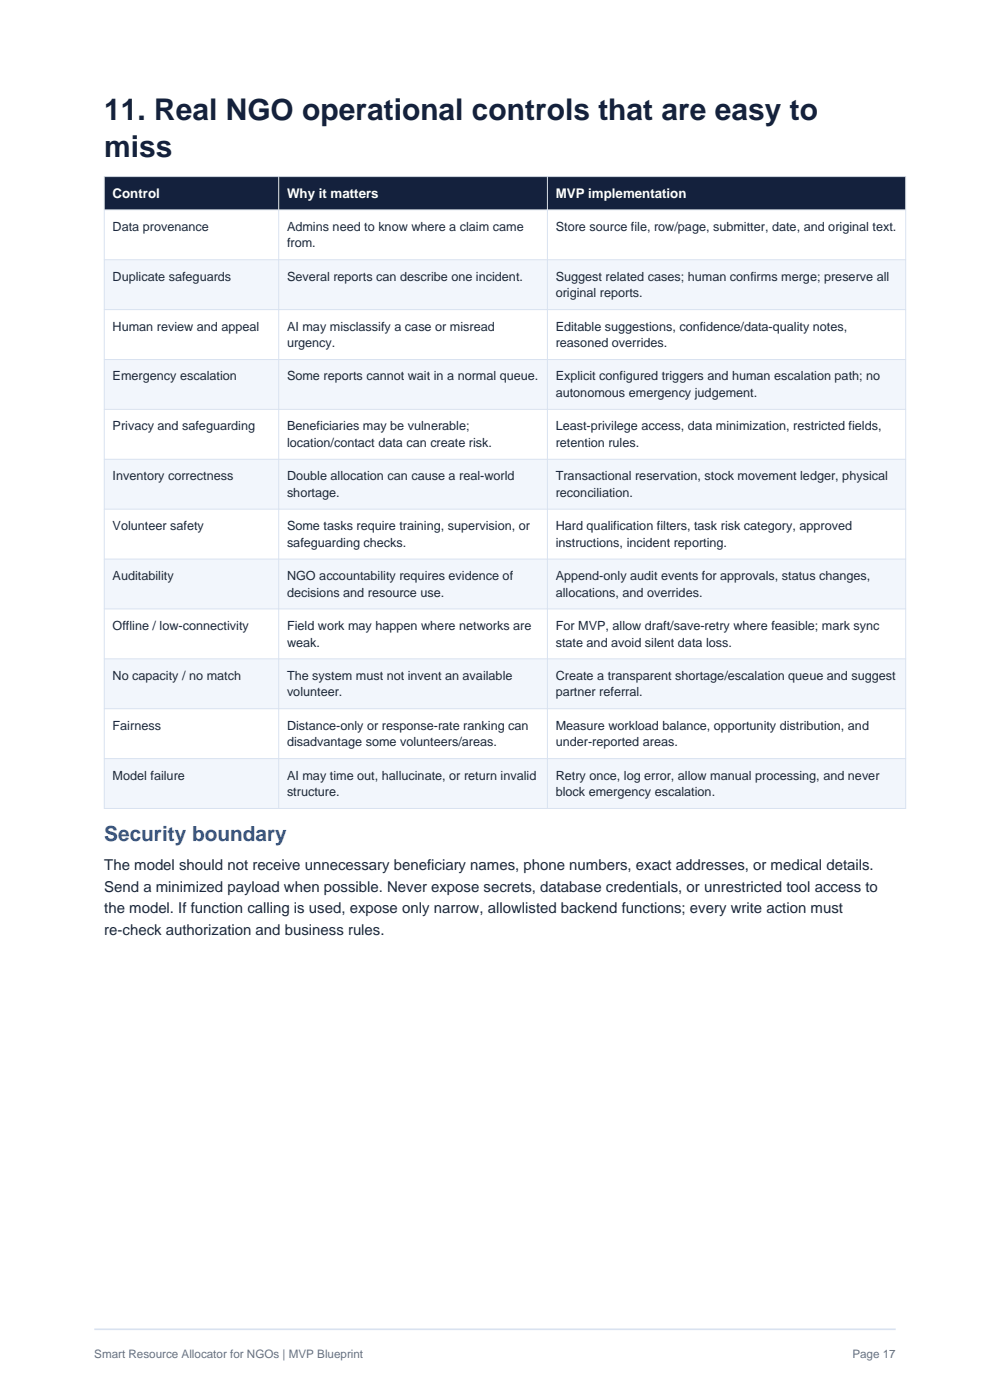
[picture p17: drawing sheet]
<svg xmlns="http://www.w3.org/2000/svg" width="210mm" height="297mm" viewBox="0 0 210 297" stroke-linecap="round" stroke-linejoin="round" font-family="sans-serif">
<defs><g id="words">
<g font-size="6.3" fill="#14213d">
<text x="22.1" y="25.5">11. Real NGO operational controls that are easy to</text>
<text x="22.1" y="33.2">miss</text>
</g>
<text font-size="4.4" fill="#2457a7" x="22.1" y="178.4">Security boundary</text>
<g font-size="3.2" fill="#1d2939">
<text x="22.1" y="184.6">The model should not receive unnecessary beneficiary names, phone numbers, exact addresses, or medical details.</text>
<text x="22.1" y="189.2">Send a minimized payload when possible. Never expose secrets, database credentials, or unrestricted tool access to</text>
<text x="22.1" y="193.7">the model. If function calling is used, expose only narrow, allowlisted backend functions; every write action must</text>
<text x="22.1" y="198.3">re-check authorization and business rules.</text>
</g>
<g font-size="2.8" fill="#fff">
<text x="23.9" y="42">Control</text>
<text x="60.9" y="42">Why it matters</text>
<text x="117.9" y="42">MVP implementation</text>
</g>
<g font-size="2.7" fill="#1d2939">
<text x="23.9" y="49">Data provenance</text>
<text x="60.9" y="49">Admins need to know where a claim came</text>
<text x="60.9" y="52.5">from.</text>
<text x="117.9" y="49">Store source file, row/page, submitter, date, and original text.</text>
<text x="23.9" y="59.5">Duplicate safeguards</text>
<text x="60.9" y="59.5">Several reports can describe one incident.</text>
<text x="117.9" y="59.5">Suggest related cases; human confirms merge; preserve all</text>
<text x="117.9" y="63.1">original reports.</text>
<text x="23.9" y="70.1">Human review and appeal</text>
<text x="60.9" y="70.1">AI may misclassify a case or misread</text>
<text x="117.9" y="70.1">Editable suggestions, confidence/data-quality notes,</text>
<text x="60.9" y="73.7">urgency.</text>
<text x="117.9" y="73.7">reasoned overrides.</text>
<text x="23.9" y="80.7">Emergency escalation</text>
<text x="60.9" y="80.7">Some reports cannot wait in a normal queue.</text>
<text x="117.9" y="80.7">Explicit configured triggers and human escalation path; no</text>
<text x="117.9" y="84.2">autonomous emergency judgement.</text>
<text x="23.9" y="91.3">Privacy and safeguarding</text>
<text x="60.9" y="91.3">Beneficiaries may be vulnerable;</text>
<text x="60.9" y="94.8">location/contact data can create risk.</text>
<text x="117.9" y="91.3">Least-privilege access, data minimization, restricted fields,</text>
<text x="117.9" y="94.8">retention rules.</text>
<text x="23.9" y="101.9">Inventory correctness</text>
<text x="60.9" y="101.9">Double allocation can cause a real-world</text>
<text x="117.9" y="101.9">Transactional reservation, stock movement ledger, physical</text>
<text x="60.9" y="105.4">shortage.</text>
<text x="117.9" y="105.4">reconciliation.</text>
<text x="23.9" y="112.5">Volunteer safety</text>
<text x="60.9" y="112.5">Some tasks require training, supervision, or</text>
<text x="117.9" y="112.5">Hard qualification filters, task risk category, approved</text>
<text x="60.9" y="116">safeguarding checks.</text>
<text x="117.9" y="116">instructions, incident reporting.</text>
<text x="23.9" y="123">Auditability</text>
<text x="60.9" y="123">NGO accountability requires evidence of</text>
<text x="117.9" y="123">Append-only audit events for approvals, status changes,</text>
<text x="60.9" y="126.6">decisions and resource use.</text>
<text x="117.9" y="126.6">allocations, and overrides.</text>
<text x="23.9" y="133.6">Offline / low-connectivity</text>
<text x="60.9" y="133.6">Field work may happen where networks are</text>
<text x="60.9" y="137.2">weak.</text>
<text x="117.9" y="133.6">For MVP, allow draft/save-retry where feasible; mark sync</text>
<text x="117.9" y="137.2">state and avoid silent data loss.</text>
<text x="23.9" y="144.2">No capacity / no match</text>
<text x="60.9" y="144.2">The system must not invent an available</text>
<text x="60.9" y="147.7">volunteer.</text>
<text x="117.9" y="144.2">Create a transparent shortage/escalation queue and suggest</text>
<text x="117.9" y="147.7">partner referral.</text>
<text x="23.9" y="154.8">Fairness</text>
<text x="60.9" y="154.8">Distance-only or response-rate ranking can</text>
<text x="117.9" y="154.8">Measure workload balance, opportunity distribution, and</text>
<text x="60.9" y="158.3">disadvantage some volunteers/areas.</text>
<text x="117.9" y="158.3">under-reported areas.</text>
<text x="23.9" y="165.4">Model failure</text>
<text x="60.9" y="165.4">AI may time out, hallucinate, or return invalid</text>
<text x="117.9" y="165.4">Retry once, log error, allow manual processing, and never</text>
<text x="60.9" y="168.9">structure.</text>
<text x="117.9" y="168.9">block emergency escalation.</text>
</g>
<g font-size="2.5" fill="#667085">
<text x="20" y="288">Smart Resource Allocator for NGOs | MVP Blueprint</text>
<text x="180.8" y="288">Page 17</text>
</g>
</g></defs>
<path d="M20 282h170" fill="none" stroke="#d9e2f0" stroke-width=".35"/>
<path d="M22.1 37.5h170v7h-170z" fill-rule="evenodd" fill="#14213d"/>
<path d="M22.1 44.5h170v10.6h-170z" fill-rule="evenodd" fill="#fff"/>
<path d="M22.1 55.1h170v10.6h-170z" fill-rule="evenodd" fill="#f2f6fc"/>
<path d="M22.1 65.7h170v10.6h-170z" fill-rule="evenodd" fill="#fff"/>
<path d="M22.1 76.3h170v10.5h-170z" fill-rule="evenodd" fill="#f2f6fc"/>
<path d="M22.1 86.8h170v10.6h-170z" fill-rule="evenodd" fill="#fff"/>
<path d="M22.1 97.4h170v10.6h-170z" fill-rule="evenodd" fill="#f2f6fc"/>
<path d="M22.1 108h170v10.6h-170z" fill-rule="evenodd" fill="#fff"/>
<path d="M22.1 118.6h170v10.6h-170z" fill-rule="evenodd" fill="#f2f6fc"/>
<path d="M22.1 129.2h170v10.6h-170z" fill-rule="evenodd" fill="#fff"/>
<path d="M22.1 139.8h170v10.5h-170z" fill-rule="evenodd" fill="#f2f6fc"/>
<path d="M22.1 150.3h170v10.6h-170z" fill-rule="evenodd" fill="#fff"/>
<path d="M22.1 160.9h170v10.6h-170z" fill-rule="evenodd" fill="#f2f6fc"/>
<g fill="none" stroke="#d9e2f0" stroke-width=".21">
<path d="M22.1 37.5h170v134h-170zM59.1 37.5v134M116.1 37.5v134M22.1 44.5h170M22.1 55.1h170M22.1 65.7h170M22.1 76.3h170M22.1 86.8h170M22.1 97.4h170M22.1 108h170M22.1 118.6h170M22.1 129.2h170"/>
<path d="M22.1 139.8h170M22.1 150.3h170M22.1 160.9h170"/>
</g>
<use href="#words"/>
</svg>
